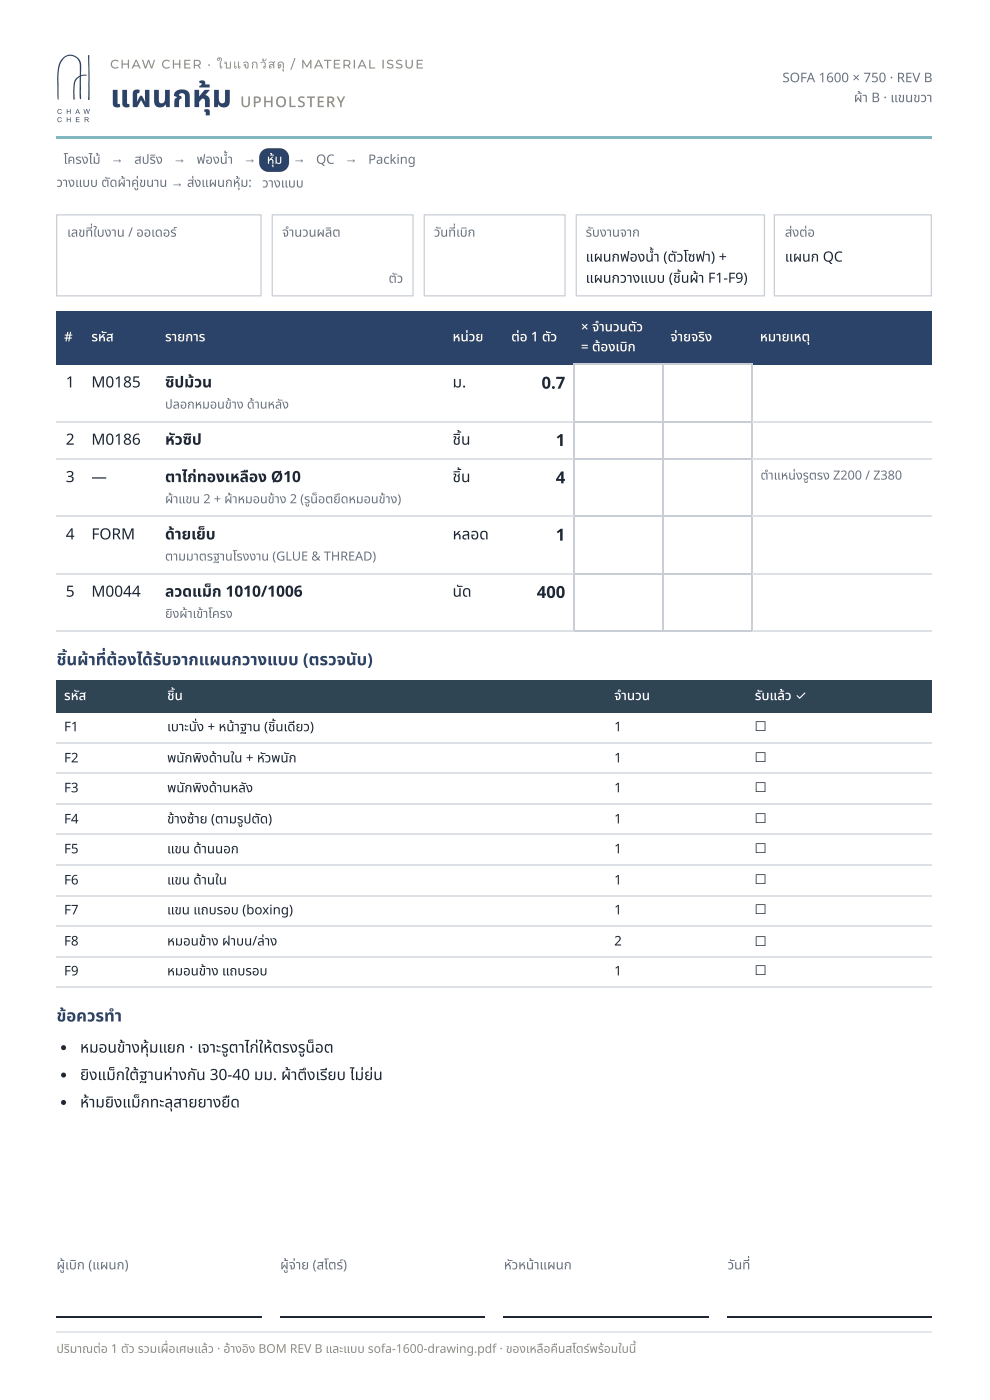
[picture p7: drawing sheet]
<svg xmlns="http://www.w3.org/2000/svg" width="210mm" height="297mm" viewBox="0 0 210 297" stroke-linecap="round" stroke-linejoin="round" font-family="sans-serif">
<defs><g id="words">
<g font-size="6.7" fill="#2b4368">
<text x="23.4" y="22.8">แผนกหุ้ ม</text>
<text x="45.1" y="22.8">หุ้</text>
</g>
<g font-size="3.5" fill="#1e2733">
<text x="115" y="82.6">0.7</text>
<text x="118" y="94.7">1</text>
<text x="118" y="102.7">4</text>
<text x="118" y="114.8">1</text>
<text x="114" y="127">400</text>
</g>
<g font-size="3.5" fill="#2b4368">
<text x="12" y="141.3">ชิ้ นผ้ าผ้ ที่ ต้ องได้ รั บจากแผนกวางแบบ (ตรวจนั บ)</text>
<text x="14.2" y="141.3">ชิ้</text>
<text x="34.3" y="141.3">รั</text>
<text x="75.7" y="141.3">นั</text>
<text x="12" y="217">ข้ อควรทำ</text>
<text x="14.1" y="217">ข้</text>
</g>
<g font-size="3.3" fill="#1e2733">
<text x="14" y="82.3">1</text>
<text x="19.4" y="82.3">M0185</text>
<text x="35.1" y="82.3">ซิ ปม้ วน</text>
<text x="37.1" y="82.3">ซิ</text>
<text x="41.3" y="82.3">ม้</text>
<text x="96.1" y="82.3">ม.</text>
<text x="14" y="94.5">2</text>
<text x="19.4" y="94.5">M0186</text>
<text x="35.1" y="94.5">หั วซิ ป</text>
<text x="40.8" y="94.5">ซิ</text>
<text x="96.1" y="94.5">ชิ้ น</text>
<text x="98" y="94.5">ชิ้</text>
<text x="14" y="102.4">3</text>
<text x="19.4" y="102.4">—</text>
<text x="35.1" y="102.4">ตาไก่ ทองเหลื อง Ø10</text>
<text x="96.1" y="102.4">ชิ้ น</text>
<text x="98" y="102.4">ชิ้</text>
<text x="14" y="114.6">4</text>
<text x="19.4" y="114.6">FORM</text>
<text x="35.1" y="114.6">ด้ ายเย็ บ</text>
<text x="43.7" y="114.6">ย็</text>
<text x="96.1" y="114.6">หลอด</text>
<text x="14" y="126.7">5</text>
<text x="19.4" y="126.7">M0044</text>
<text x="35.1" y="126.7">ลวดแม็ ก 1010/1006</text>
<text x="45.1" y="126.7">ม็</text>
<text x="96.1" y="126.7">นั ด</text>
<text x="98.1" y="126.7">นั</text>
<text x="17" y="223.6">หมอนข้ าข้ งหุ้ มแยก · เจาะรู ตาไก่ ให้ ตรงรู น็รู อต</text>
<text x="31.7" y="223.6">หุ้</text>
<text x="48.6" y="223.6">รู</text>
<text x="57.9" y="223.6">ห้</text>
<text x="66.9" y="223.6">น็</text>
<text x="17" y="229.4">ยิ งแม็ กใต้ ฐานห่ าห่ งกั น 30-40 มม. ผ้ าผ้ ตึ งเรี ยบ ไม่ ย่ม่ น</text>
<text x="19" y="229.4">ยิ</text>
<text x="24.6" y="229.4">ม็</text>
<text x="69.7" y="229.4">รี</text>
<text x="79.3" y="229.4">ย่</text>
<text x="17" y="235.2">ห้ าห้ มยิ งแม็ กทะลุ สายยางยื ด</text>
<text x="24.2" y="235.2">ยิ</text>
<text x="29.9" y="235.2">ม็</text>
<text x="36.8" y="235.2">ลุ</text>
<text x="49" y="235.2">ยื</text>
</g>
<text font-size="3.2" fill="#958c7b" x="51" y="22.8">UPHOLSTERY</text>
<g font-size="3" fill="#1e2733">
<text x="124.4" y="55.6">แผนกฟองน้ำ</text>
<text x="140.9" y="55.6">(ตั วโซฟา) +</text>
<text x="166.7" y="55.6">แผนก QC</text>
<text x="124.4" y="60.1">แผนกวางแบบ (ชิ้ นผ้ าผ้ F1-F9)</text>
<text x="144.6" y="60.1">ชิ้</text>
</g>
<g font-size="2.8" fill="#6b7280">
<text x="166.1" y="17.5">SOFA 1600 × 750 · REV B</text>
<text x="181.3" y="21.7">ผ้ าผ้ B · แขนขวา</text>
<text x="13.5" y="34.8">โครงไม้</text>
<text x="23.6" y="34.7">→</text>
<text x="28.5" y="34.8">สปริ ง</text>
<text x="33.2" y="34.8">ริ</text>
<text x="36.8" y="34.7">→</text>
<text x="41.7" y="34.8">ฟองน้ำ</text>
<text x="51.7" y="34.7">→</text>
<text x="62.2" y="34.7">→</text>
<text x="67.1" y="34.8">QC</text>
<text x="73.2" y="34.7">→</text>
<text x="78.2" y="34.8">Packing</text>
<text x="12" y="39.7">วางแบบ ตั ดผ้ าผ้ คู่ ขนาน → ส่ งแผนกหุ้ ม:</text>
<text x="29.6" y="39.7">คู่</text>
<text x="41.3" y="39.7">ส่</text>
<text x="51.1" y="39.7">หุ้</text>
<text x="55.7" y="39.8">วางแบบ</text>
<text x="14.3" y="50.3">เลขที่ ใบงาน / ออเดอร์</text>
<text x="59.9" y="50.3">จำ</text>
<text x="62.5" y="50.3">นวนผลิ ต</text>
<text x="92.1" y="50.3">วั นที่ เบิ ก</text>
<text x="93.5" y="50.3">วั</text>
<text x="99.3" y="50.3">บิ</text>
<text x="124.4" y="50.3">รั บงานจาก</text>
<text x="125.8" y="50.3">รั</text>
<text x="166.7" y="50.3">ส่ งต่ อ</text>
<text x="168.3" y="50.3">ส่</text>
<text x="82.5" y="60.1">ตั ว</text>
<text x="12" y="269.6">ผู้ เผู้ บิ ก (แผนก)</text>
<text x="16.3" y="269.6">บิ</text>
<text x="59.5" y="269.6">ผู้ จ่ผู้ าจ่ ย (สโตร์ )ร์</text>
<text x="107" y="269.6">หั วหน้ าน้ แผนก</text>
<text x="108.7" y="269.6">หั</text>
<text x="154.5" y="269.6">วั นที่</text>
<text x="155.9" y="269.6">วั</text>
</g>
<g font-size="2.8" fill="#fff">
<text x="56.6" y="34.8">หุ้ ม</text>
<text x="58.3" y="34.8">หุ้</text>
<text x="123.4" y="70.4">× จำ</text>
<text x="128.4" y="70.4">นวนตั ว</text>
<text x="13.6" y="72.5">#</text>
<text x="19.4" y="72.5">รหั ส</text>
<text x="22.5" y="72.5">หั</text>
<text x="35.1" y="72.5">รายการ</text>
<text x="96.1" y="72.5">หน่ วย</text>
<text x="108.6" y="72.5">ต่ อ 1 ตั ว</text>
<text x="123.4" y="74.6">= ต้ องเบิ ก</text>
<text x="133.3" y="74.6">บิ</text>
<text x="142.4" y="72.5">จ่ าจ่ ยจริ ง</text>
<text x="149.8" y="72.5">ริ</text>
<text x="161.4" y="72.5">หมายเหตุ</text>
<text x="13.6" y="148.7">รหั ส</text>
<text x="16.7" y="148.7">หั</text>
<text x="35.5" y="148.7">ชิ้ น</text>
<text x="37.1" y="148.7">ชิ้</text>
<text x="130.4" y="148.7">จำ</text>
<text x="133.1" y="148.7">นวน</text>
<text x="160.3" y="148.7">รั บแล้ ว ✓</text>
<text x="161.8" y="148.7">รั</text>
</g>
<g font-size="2.8" fill="#1e2733">
<text x="13.6" y="155.3">F1</text>
<text x="35.5" y="155.3">เบาะนั่ ง + หน้ าน้ ฐาน (ชิ้ นเดี ยว)</text>
<text x="41.8" y="155.3">นั่</text>
<text x="58.5" y="155.3">ชิ้</text>
<text x="62.7" y="155.3">ดี</text>
<text x="130.4" y="155.3">1</text>
<text x="160.3" y="155.3">☐</text>
<text x="13.6" y="161.9">F2</text>
<text x="35.5" y="161.9">พนั กพิ งด้ าด้ นใน + หั วพนั ก</text>
<text x="39.2" y="161.9">นั</text>
<text x="42.8" y="161.9">พิ</text>
<text x="56.3" y="161.9">หั</text>
<text x="61.3" y="161.9">นั</text>
<text x="130.4" y="161.9">1</text>
<text x="160.3" y="161.9">☐</text>
<text x="13.6" y="168.3">F3</text>
<text x="35.5" y="168.3">พนั กพิ งด้ าด้ นหลั ง</text>
<text x="39.2" y="168.3">นั</text>
<text x="42.8" y="168.3">พิ</text>
<text x="130.4" y="168.3">1</text>
<text x="160.3" y="168.3">☐</text>
<text x="13.6" y="174.9">F4</text>
<text x="35.5" y="174.9">ข้ าข้ งซ้ าซ้ ย (ตามรู ปตั ด)</text>
<text x="51.7" y="174.9">รู</text>
<text x="130.4" y="174.9">1</text>
<text x="160.3" y="174.9">☐</text>
<text x="13.6" y="181.2">F5</text>
<text x="35.5" y="181.2">แขน ด้ าด้ นนอก</text>
<text x="130.4" y="181.2">1</text>
<text x="160.3" y="181.2">☐</text>
<text x="13.6" y="187.9">F6</text>
<text x="35.5" y="187.9">แขน ด้ าด้ นใน</text>
<text x="130.4" y="187.9">1</text>
<text x="160.3" y="187.9">☐</text>
<text x="13.6" y="194.2">F7</text>
<text x="35.5" y="194.2">แขน แถบรอบ (boxing)</text>
<text x="130.4" y="194.2">1</text>
<text x="160.3" y="194.2">☐</text>
<text x="13.6" y="200.8">F8</text>
<text x="35.5" y="200.8">หมอนข้ าข้ ง ฝาบน/ล่ าง</text>
<text x="130.4" y="200.8">2</text>
<text x="160.3" y="200.8">☐</text>
<text x="13.6" y="207.2">F9</text>
<text x="35.5" y="207.2">หมอนข้ าข้ ง แถบรอบ</text>
<text x="130.4" y="207.2">1</text>
<text x="160.3" y="207.2">☐</text>
</g>
<g font-size="2.7" fill="#6b7280">
<text x="35.1" y="86.8">ปลอกหมอนข้ าข้ ง ด้ าด้ นหลั ง</text>
<text x="161.5" y="101.9">ตำ</text>
<text x="164.3" y="101.9">แหน่ งรู ตรง Z200 / Z380</text>
<text x="169" y="101.9">น่</text>
<text x="171.8" y="101.9">รู</text>
<text x="35.1" y="106.9">ผ้ าผ้ แขน 2 + ผ้ าผ้ หมอนข้ าข้ ง 2 (รู น็รู อตยึ ดหมอนข้ าข้ ง)</text>
<text x="67.5" y="106.9">น็</text>
<text x="72.4" y="106.9">ยึ</text>
<text x="35.1" y="119.1">ตามมาตรฐานโรงงาน (GLUE &amp; THREAD)</text>
<text x="35.1" y="131.2">ยิ งผ้ าผ้ เข้ าข้ โครง</text>
<text x="36.7" y="131.2">ยิ</text>
</g>
<g font-size="2.6" fill="#958c7b">
<text x="23.4" y="14.6">CHAW CHER · ใบแจกวั สดุ</text>
<text x="61.7" y="14.6">/ MATERIAL ISSUE</text>
<text x="12" y="287.3">ปริ มาณต่ อ 1 ตั ว รวมเผื่ อเศษแล้ ว · อ้ างอิ ง BOM REV B และแบบ sofa-1600-drawing.pdf · ของเหลื อคื นสโตร์ พร้ อมใบนี้</text>
<text x="14.9" y="287.3">ริ</text>
<text x="35.8" y="287.3">ผื่</text>
<text x="125.3" y="287.3">ร์</text>
<text x="128.3" y="287.3">ร้</text>
</g>
</g></defs>
<path d="M11.9 28.8h186v.6h-186z" fill="#83b7bf"/>
<g fill="#2b4368">
<path d="M13.3 12.4a2.4 2.4 0 0 1 2.9-.4 2.4 2.4 0 0 1 1 2.8v1.2l.2-.1a.81 .81 0 0 1 1 .1l-.1 .1a1 1 0 0 0-1.1 .2l-.1 4.8-.1-.1-.1-.5v-4.1a2.51 2.51 0 0 0-1.1 2.6v2.2l-.2-.2-.1-1.4a3.9 3.9 0 0 1 .8-3.1l.5-.3a1.71 1.71 0 0 0 .2-1.5 2.15 2.15 0 0 0-.7-2.3 2.15 2.15 0 0 0-2.4-.3 5.6 5.6 0 0 0-1.5 4.9v4.2l-.2-1v-4.9a4.5 4.5 0 0 1 1.1-2.9z"/>
<path d="M18.7 11.7l.3 .1v9.1a.22 .22 0 0 1 0 .3 .22 .22 0 0 1-.3 0 .22 .22 0 0 1 0-.3z"/>
<path d="M12.3 23.3l.6-.1 .2 .2-.2-.1a.38 .38 0 0 0-.6 .1 .38 .38 0 0 0 .2 .6 .38 .38 0 0 0 .5-.2l.1 .1a.51 .51 0 0 1-.8 .2 .51 .51 0 0 1 0-.8z"/>
<path d="M14.2 23.2h.1v.4h.6v-.4h.1v1h-.1v-.5h-.6v.5h-.1z"/>
<path d="M17.7 23.2h.2l.2 .9 .2-.9h.2l.2 .9 .2-.9h.2l-.3 1h-.1l-.3-.9-.2 .9h-.2z"/>
<path d="M12.3 25l.6-.1 .2 .3-.2-.1a.38 .38 0 0 0-.6 .1 .38 .38 0 0 0 .2 .5 .38 .38 0 0 0 .5-.1h.1a.51 .51 0 0 1-.8 .2 .51 .51 0 0 1 0-.8z"/>
<path d="M14.2 24.9h.1v.4h.6v-.4h.1v1h-.1v-.4h-.6v.4h-.1z"/>
<path d="M16.1 24.9h.8v.1h-.6v.3h.5v.2h-.5v.3h.6v.1h-.8z"/>
<path d="M55.6 32.1l1-.6h2.8a2 2 0 0 1 2 2v1a2 2 0 0 1-2 2h-2.4a2 2 0 0 1-2-2l.1-1.4z"/>
<path d="M11.9 66.1h5.8v11.4h-5.8z"/>
<path d="M17.7 66.1h15.6v11.4h-15.6z"/>
<path d="M33.3 66.1h61.2v11.4h-61.2z"/>
<path d="M94.5 66.1h12.4v11.4h-12.4z"/>
<path d="M106.9 66.1h14.8v11.4h-14.8z"/>
<path d="M121.7 66.1h19.1v11.4h-19.1z"/>
<path d="M140.8 66.1h19v11.4h-19z"/>
<path d="M159.8 66.1h38.1v11.4h-38.1z"/>
<path d="M16.5 23.3l-.2 .5h.4zM16.4 23.2h.2l.4 1h-.2l-.1-.3h-.4l-.2 .3h-.1z"/>
<path d="M18.1 25v.4l.6-.2zM18 24.9h.4a.29 .29 0 0 1 .4 .2 .29 .29 0 0 1-.1 .3l-.2 .1 .4 .4h-.2a.52 .52 0 0 0-.6-.4v.4h-.1z"/>
</g>
<g fill="none" stroke="#c9ced6" stroke-width=".26">
<path d="M121.7 77.4h38.1M121.8 77.3v12.1M140.9 77.3v56.8M159.7 77.3v56.8M121.8 89.7v7.7M121.8 97.6v11.9M122 89.6h37.8M122 97.5h37.8M121.8 109.8v11.9M122 109.7h37.8M121.8 122v11.9M122 121.8h37.8"/>
<path d="M122 134h37.8"/>
</g>
<path d="M11.9 89.6h110.1M11.9 97.5h110.1M159.8 89.6h38.1M159.8 97.5h38.1M11.9 109.7h110.1M159.8 109.7h38.1M11.9 121.8h110.1M11.9 134h110.1M159.8 121.8h38.1M159.8 134h38.1" fill="none" stroke="#dde1e6" stroke-width=".26"/>
<g fill="#2f4554">
<path d="M11.9 144.5h22v6.8h-22z"/>
<path d="M33.9 144.5h95v6.8h-95z"/>
<path d="M128.9 144.5h29.8v6.8h-29.8z"/>
<path d="M158.7 144.5h39.2v6.8h-39.2z"/>
</g>
<path d="M11.9 157.8h186M11.9 164.2h186M11.9 170.8h186M11.9 177.1h186M11.9 183.8h186M11.9 190.4h186M11.9 196.7h186M11.9 203.3h186M11.9 209.7h186" fill="none" stroke="#dde1e6" stroke-width=".26"/>
<g fill="#1e2733">
<circle cx="13.5" cy="222.5" r=".53"/>
<circle cx="13.5" cy="228.3" r=".53"/>
<circle cx="13.5" cy="234.2" r=".53"/>
</g>
<path d="M11.9 279.8h43.7M59.5 279.8h43.4M106.9 279.8h43.6M154.5 279.8h43.4" fill="none" stroke="#1e2733" stroke-width=".26"/>
<path d="M11.9 283h186" fill="none" stroke="#e3e6ea" stroke-width=".26"/>
<path d="M12 45.6h43.4v17.2h-43.4zM57.8 45.6h29.9v17.2h-29.9zM90.1 45.6h29.9v17.2h-29.9zM122.4 45.6h39.9v17.2h-39.9zM164.4 45.6h33.4v17.2h-33.4z" fill="none" stroke="#c9ced6" stroke-width=".26"/>
<use href="#words"/>
</svg>
